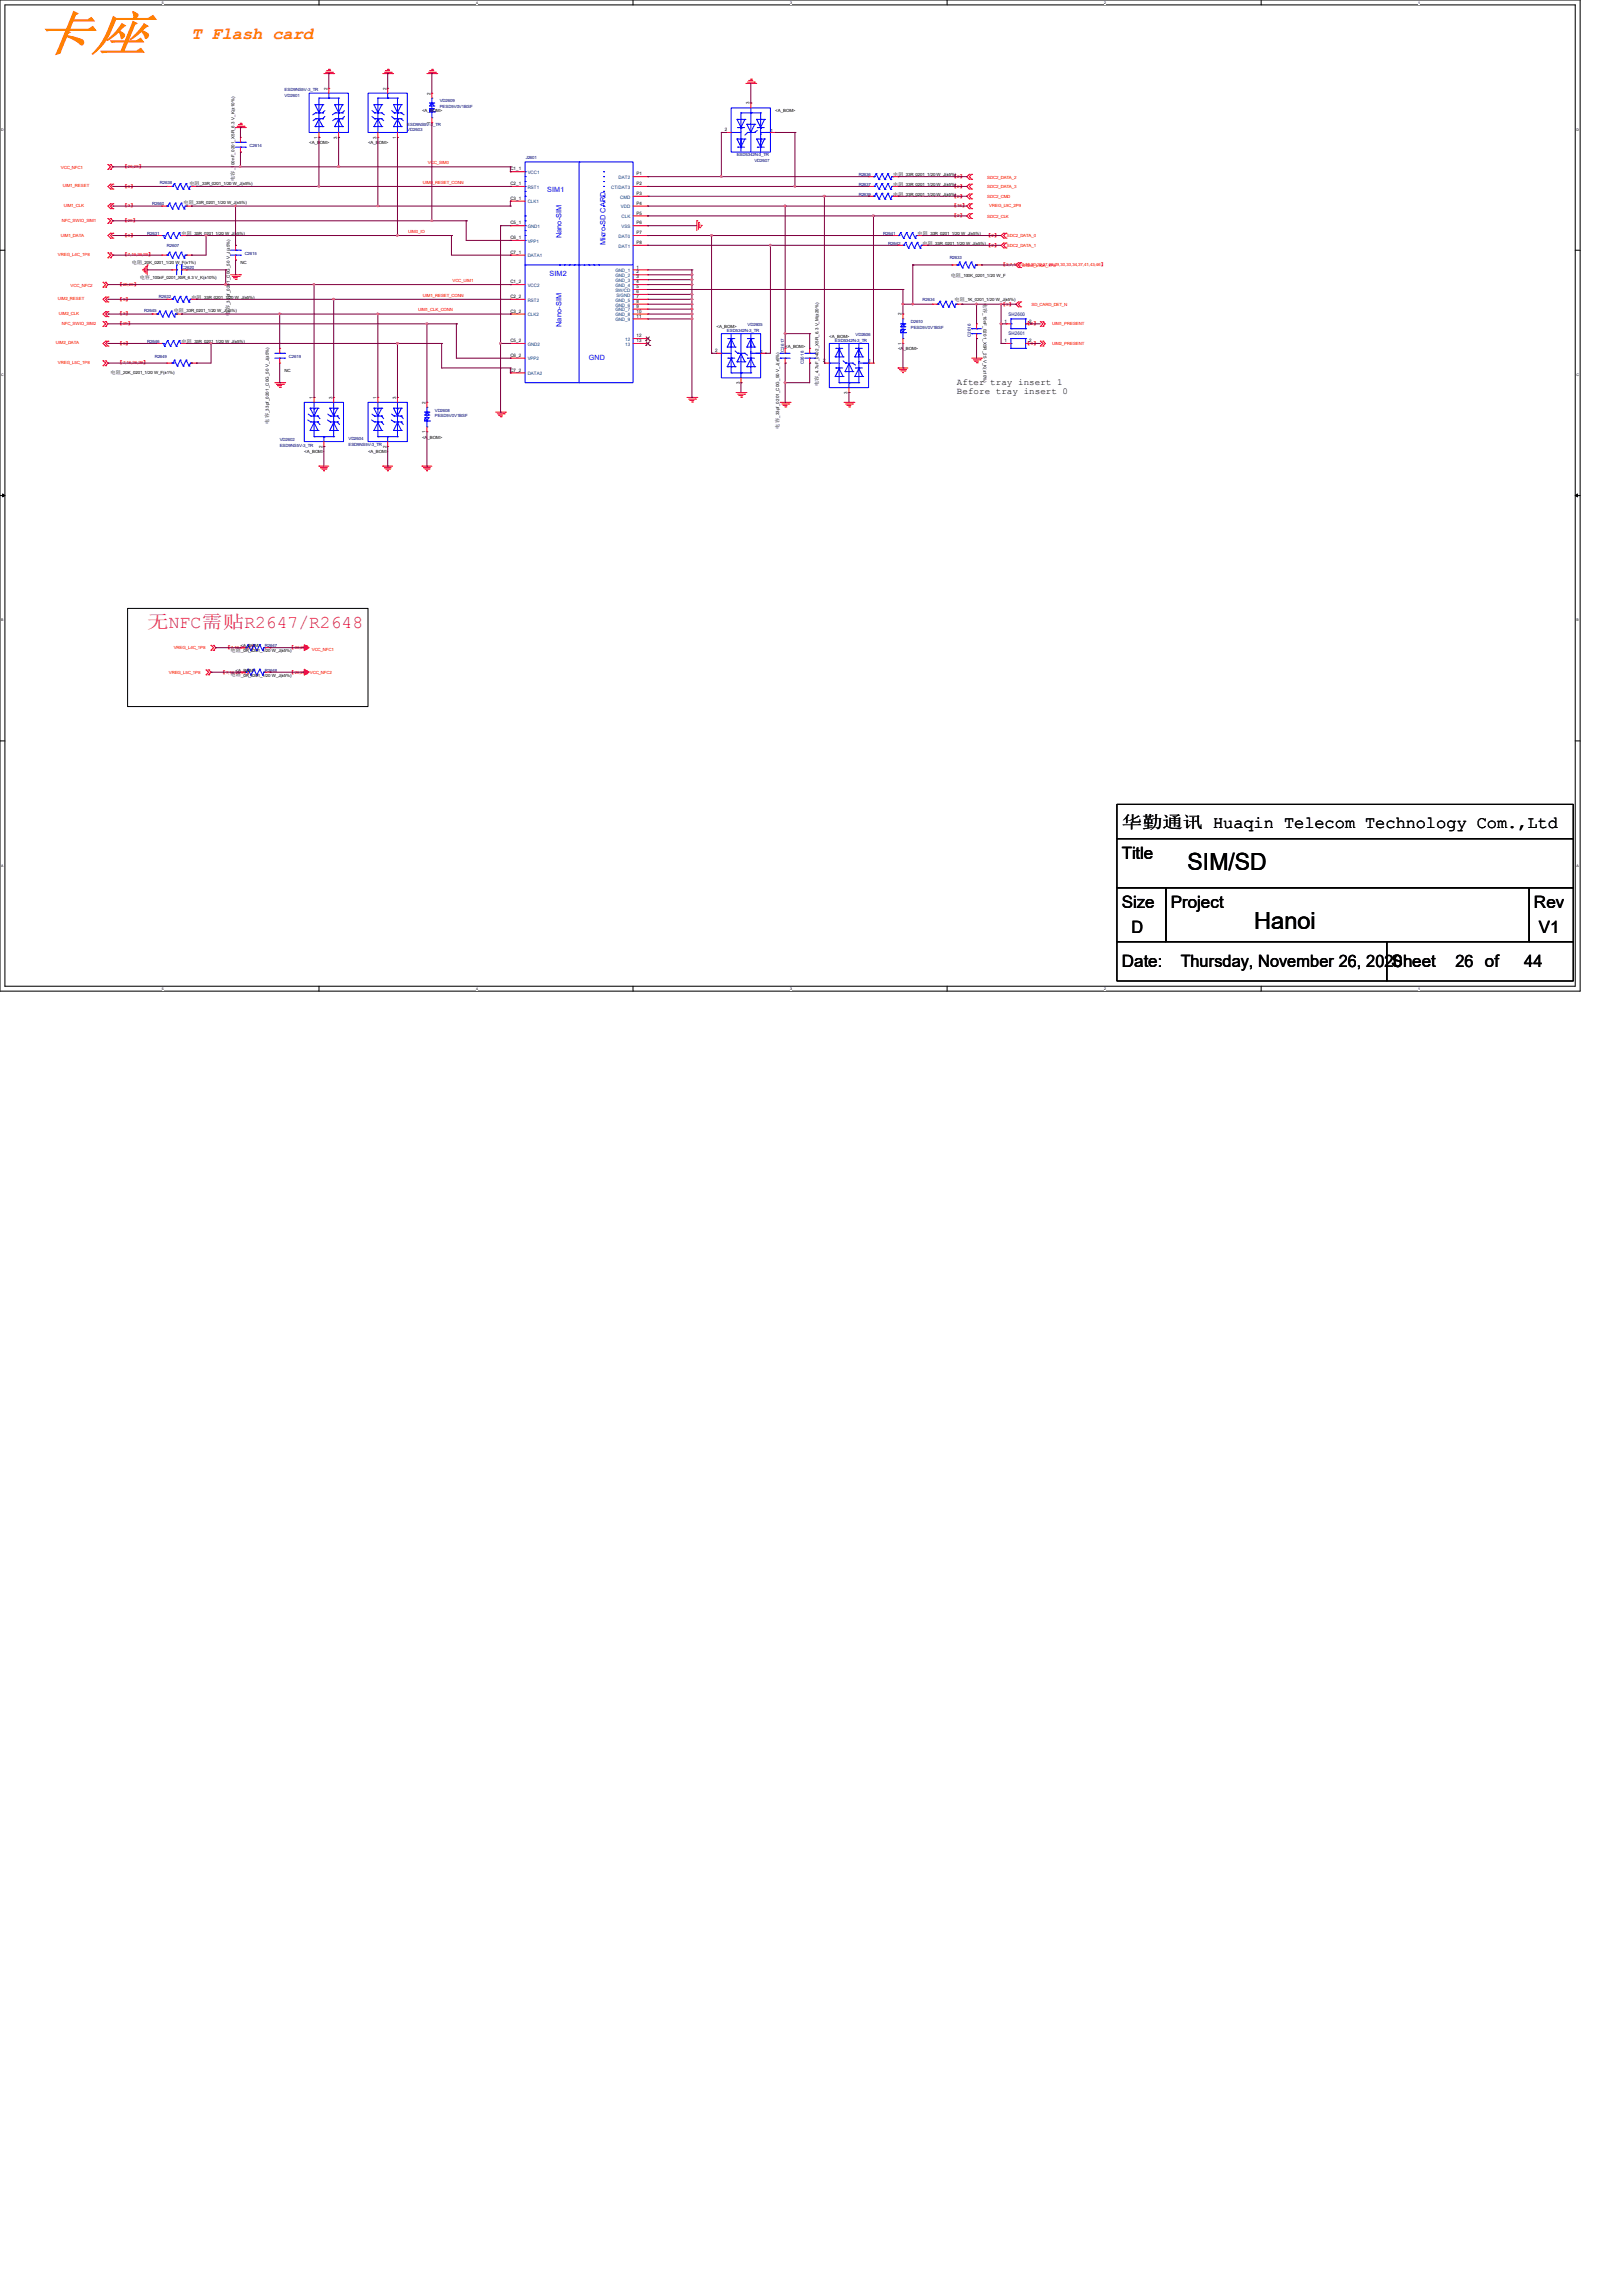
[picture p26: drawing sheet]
<svg xmlns="http://www.w3.org/2000/svg" width="210mm" height="297mm" viewBox="0 0 210 297" stroke-linecap="round" stroke-linejoin="round" font-family="sans-serif">
<defs><g id="words">
<text font-size="6.6" fill="#ff8000" x="4.4" y="6.5">卡座</text>
<g font-size="3">
<text x="153.7" y="112.6">SIM/SD</text>
<text x="162.3" y="120.2">Hanoi</text>
</g>
<text font-size="2.3" fill="#ff0080" x="19" y="81.3">无NFC需贴R2647/R2648</text>
<text font-size="2.2" fill="#ff8000" x="24.8" y="5">T Flash card</text>
<g font-size="2.2">
<text x="145.2" y="107.2">华勤通讯 Huaqin Telecom Technology Com.,Ltd</text>
<text x="145.2" y="111.2">Title</text>
<text x="145.2" y="117.6">Size</text>
<text x="151.5" y="117.6">Project</text>
<text x="198.5" y="117.6">Rev</text>
<text x="145.2" y="125.2">Date:</text>
<text x="146.4" y="120.7">D</text>
<text x="152.8" y="125.2">Thursday, November 26, 2020</text>
<text x="180.1" y="125.2">Sheet</text>
<text x="188.3" y="125.2">26 of</text>
<text x="197.2" y="125.2">44</text>
<text x="199.1" y="120.7">V1</text>
</g>
<g font-size="1.2">
<text x="123.8" y="49.9">After tray insert 1</text>
<text x="123.8" y="51.1">Before tray insert 0</text>
</g>
<g font-size=".9" fill="#00f">
<text x="70.8" y="24.8">SIM1</text>
<text x="71.1" y="35.8">SIM2</text>
<text x="72.6" y="30.9" transform="rotate(-90 72.6 30.9)">Nano-SIM</text>
<text x="78.4" y="31.7" transform="rotate(-90 78.4 31.7)">Micro SD CARD</text>
<text x="72.6" y="42.3" transform="rotate(-90 72.6 42.3)">Nano-SIM</text>
<text x="76.2" y="46.6">GND</text>
</g>
<g font-size=".6" fill="#000080">
<text x="36.8" y="11.7">ESD9NS5V-3_TR</text>
<text x="36.8" y="12.5">VD2601</text>
<text x="52.7" y="16.9">VD2603</text>
<text x="52.7" y="16.3">ESD9NS5V-3_TR</text>
<text x="56.9" y="13.3">VD2609</text>
<text x="56.9" y="14">PESD5V0V1BSF</text>
<text x="20.7" y="23.8">R2638</text>
<text x="32.3" y="19">C2614</text>
<text x="68" y="20.6">J2601</text>
<text x="95.3" y="20.2">ESD5342N-3_TR</text>
<text x="97.6" y="21">VD2607</text>
<text x="111.1" y="22.8">R2636</text>
<text x="19.7" y="26.6">R2640</text>
<text x="111.1" y="24">R2637</text>
<text x="111.1" y="25.3">R2639</text>
<text x="19" y="30.4">R2631</text>
<text x="21.6" y="32">R2607</text>
<text x="23.5" y="34.8">C2620</text>
<text x="31.7" y="32.9">C2615</text>
<text x="114.3" y="30.4">R2641</text>
<text x="114.9" y="31.7">R2642</text>
<text x="122.9" y="33.6">R2633</text>
<text x="18.7" y="40.4">R2645</text>
<text x="20.6" y="38.5">R2632</text>
<text x="117.9" y="41.8">D2610</text>
<text x="119.4" y="39">R2634</text>
<text x="130.5" y="40.9">SH2600</text>
<text x="19" y="44.4">R2646</text>
<text x="20" y="46.3">R2649</text>
<text x="37.4" y="46.3">C2619</text>
<text x="94.1" y="43">ESD5342N-3_TR</text>
<text x="96.7" y="42.2">VD2605</text>
<text x="101.5" y="45.5" transform="rotate(-90 101.5 45.5)">C2617</text>
<text x="104" y="47.2" transform="rotate(-90 104 47.2)">C2618</text>
<text x="108" y="44.2">ESD5342N-3_TR</text>
<text x="110.7" y="43.5">VD2606</text>
<text x="117.9" y="42.6">PESD5V0V1BSF</text>
<text x="125.6" y="43.6" transform="rotate(-90 125.6 43.6)">C2616</text>
<text x="130.5" y="43.4">SH2601</text>
<text x="56.3" y="53.3">VD2608</text>
<text x="36.2" y="57.1">VD2602</text>
<text x="36.2" y="57.8">ESD9NS5V-3_TR</text>
<text x="45.1" y="56.9">VD2604</text>
<text x="45.1" y="57.7">ESD9NS5V-3_TR</text>
<text x="56.3" y="54">PESD5V0V1BSF</text>
<text x="34.3" y="83.7">R2647</text>
<text x="34.3" y="86.9">R2648</text>
</g>
<g font-size=".6">
<text x="42.4" y="11.6" transform="rotate(-90 42.4 11.6)">2</text>
<text x="50" y="11.6" transform="rotate(-90 50 11.6)">2</text>
<text x="41.1" y="17.9" transform="rotate(-90 41.1 17.9)">1</text>
<text x="43.6" y="17.9" transform="rotate(-90 43.6 17.9)">3</text>
<text x="48.7" y="17.9" transform="rotate(-90 48.7 17.9)">3</text>
<text x="51.3" y="17.9" transform="rotate(-90 51.3 17.9)">1</text>
<text x="54.6" y="14.5">&lt;A_BOM&gt;</text>
<text x="55.7" y="16" transform="rotate(-90 55.7 16)">1</text>
<text x="55.7" y="12.2" transform="rotate(-90 55.7 12.2)">2</text>
<text x="93.8" y="17">2</text>
<text x="97" y="13.5" transform="rotate(-90 97 13.5)">3</text>
<text x="99.7" y="17.1">1</text>
<text x="100.3" y="14.5">&lt;A_BOM&gt;</text>
<text x="24.5" y="23.9">电阻</text>
<text x="25.9" y="23.9">_33R_0201_1/20 W_J(±5%)</text>
<text x="30.4" y="23.4" transform="rotate(-90 30.4 23.4)">电容</text>
<text x="30.4" y="22.1" transform="rotate(-90 30.4 22.1)">_100nF_0201_X5R_6.3 V_K(±10%)</text>
<text x="40" y="18.7">&lt;A_BOM&gt;</text>
<text x="47.6" y="18.7">&lt;A_BOM&gt;</text>
<text x="66" y="22.1">C1_1</text>
<text x="66" y="24">C2_1</text>
<text x="82.4" y="22.7">P1</text>
<text x="82.4" y="24">P2</text>
<text x="115.6" y="22.8">电阻</text>
<text x="116.9" y="22.8">_33R_0201_1/20 W_J(±5%)</text>
<text x="23.7" y="26.5">电阻</text>
<text x="25.1" y="26.5">_33R_0201_1/20 W_J(±5%)</text>
<text x="66" y="25.9">C3_1</text>
<text x="66" y="29">C5_1</text>
<text x="82.4" y="25.2">P3</text>
<text x="82.4" y="26.5">P4</text>
<text x="82.4" y="27.8">P5</text>
<text x="82.4" y="29">P6</text>
<text x="115.6" y="24">电阻</text>
<text x="115.6" y="25.3">电阻</text>
<text x="116.9" y="24">_33R_0201_1/20 W_J(±5%)</text>
<text x="116.9" y="25.3">_33R_0201_1/20 W_J(±5%)</text>
<text x="17.1" y="34.2">电阻</text>
<text x="18.4" y="34.2">_20K_0201_1/20 W_F(±1%)</text>
<text x="23.5" y="30.4">电阻</text>
<text x="24.8" y="30.4">_33R_0201_1/20 W_J(±5%)</text>
<text x="31.1" y="34.2">NC</text>
<text x="66" y="30.9">C6_1</text>
<text x="66" y="32.9">C7_1</text>
<text x="82.4" y="30.3">P7</text>
<text x="82.4" y="31.6">P8</text>
<text x="82.4" y="34.8">1</text>
<text x="82.4" y="35.4">2</text>
<text x="118.7" y="30.4">电阻</text>
<text x="119.4" y="31.7">电阻</text>
<text x="120.1" y="30.4">_33R_0201_1/20 W_J(±5%)</text>
<text x="120.7" y="31.7">_33R_0201_1/20 W_J(±5%)</text>
<text x="123" y="35.8">电阻</text>
<text x="124.4" y="35.8">_100K_0201_1/20 W_F</text>
<text x="18.1" y="36.1">电容</text>
<text x="19.4" y="36.1">_100nF_0201_X5R_6.3 V_K(±10%)</text>
<text x="22.5" y="40.4">电阻</text>
<text x="23.8" y="40.4">_33R_0201_1/20 W_J(±5%)</text>
<text x="24.8" y="38.7">电阻</text>
<text x="26.1" y="38.7">_33R_0201_1/20 W_J(±5%)</text>
<text x="29.7" y="40.9" transform="rotate(-90 29.7 40.9)">电容</text>
<text x="29.7" y="39.5" transform="rotate(-90 29.7 39.5)">_33pf_0201_C0G_50 V_J(±5%)</text>
<text x="66" y="36.7">C1_2</text>
<text x="66" y="38.6">C2_2</text>
<text x="66" y="40.5">C3_2</text>
<text x="82.4" y="36">3</text>
<text x="82.4" y="36.7">4</text>
<text x="82.4" y="37.3">5</text>
<text x="82.4" y="37.9">6</text>
<text x="82.4" y="38.6">7</text>
<text x="82.4" y="39.2">8</text>
<text x="82.4" y="39.8">9</text>
<text x="82.4" y="40.5">10</text>
<text x="82.4" y="41.1">11</text>
<text x="116.7" y="40.8" transform="rotate(-90 116.7 40.8)">2</text>
<text x="123.5" y="39">电阻</text>
<text x="124.9" y="39">_1K_0201_1/20 W_J(±5%)</text>
<text x="127.3" y="39.2" transform="rotate(90 127.3 39.2)">电容</text>
<text x="127.3" y="40.5" transform="rotate(90 127.3 40.5)">_10nF_0201_X5R_25 V_K(±10%)</text>
<text x="130" y="41.7">1</text>
<text x="133.2" y="41.7">2</text>
<text x="23.5" y="44.4">电阻</text>
<text x="24.8" y="44.4">_33R_0201_1/20 W_J(±5%)</text>
<text x="66" y="44.3">C5_2</text>
<text x="66" y="46.2">C6_2</text>
<text x="82.4" y="43.6">12</text>
<text x="82.4" y="44.3">13</text>
<text x="92.5" y="45.6">2</text>
<text x="92.7" y="42.5">&lt;A_BOM&gt;</text>
<text x="98.4" y="45.6">1</text>
<text x="101.6" y="45">&lt;A_BOM&gt;</text>
<text x="106.5" y="46.8">2</text>
<text x="107.3" y="43.7">&lt;A_BOM&gt;</text>
<text x="112.4" y="46.9">1</text>
<text x="116.2" y="45.3">&lt;A_BOM&gt;</text>
<text x="116.7" y="44.6" transform="rotate(-90 116.7 44.6)">1</text>
<text x="130" y="44.3">1</text>
<text x="133.2" y="44.3">2</text>
<text x="14.3" y="48.4">电阻</text>
<text x="15.7" y="48.4">_20K_0201_1/20 W_F(±1%)</text>
<text x="34.8" y="53.5" transform="rotate(-90 34.8 53.5)">_33pf_0201_C0G_50 V_J(±5%)</text>
<text x="36.8" y="48.2">NC</text>
<text x="40.5" y="51.6" transform="rotate(-90 40.5 51.6)">1</text>
<text x="43" y="51.6" transform="rotate(-90 43 51.6)">3</text>
<text x="48.7" y="51.6" transform="rotate(-90 48.7 51.6)">1</text>
<text x="51.3" y="51.6" transform="rotate(-90 51.3 51.6)">3</text>
<text x="55.1" y="52.2" transform="rotate(-90 55.1 52.2)">2</text>
<text x="66" y="48.1">C7_2</text>
<text x="95.7" y="49.7" transform="rotate(-90 95.7 49.7)">3</text>
<text x="105.9" y="50" transform="rotate(-90 105.9 50)">电容</text>
<text x="105.9" y="48.6" transform="rotate(-90 105.9 48.6)">_4.7uF_0402_X5R_6.3 V_M(±20%)</text>
<text x="109.7" y="51" transform="rotate(-90 109.7 51)">3</text>
<text x="34.8" y="54.8" transform="rotate(-90 34.8 54.8)">电容</text>
<text x="39.4" y="58.7">&lt;A_BOM&gt;</text>
<text x="41.7" y="58" transform="rotate(-90 41.7 58)">2</text>
<text x="47.6" y="58.7">&lt;A_BOM&gt;</text>
<text x="50" y="58" transform="rotate(-90 50 58)">2</text>
<text x="54.6" y="56.8">&lt;A_BOM&gt;</text>
<text x="55.1" y="56" transform="rotate(-90 55.1 56)">1</text>
<text x="100.8" y="55.5" transform="rotate(-90 100.8 55.5)">电容</text>
<text x="100.8" y="54.1" transform="rotate(-90 100.8 54.1)">_33pf_0201_C0G_50 V_J(±5%)</text>
<text x="31.1" y="83.7">&lt;A_BOM&gt;</text>
<text x="29.8" y="87.5">电阻</text>
<text x="29.8" y="84.4">电阻</text>
<text x="30.5" y="86.9">&lt;A_BOM&gt;</text>
<text x="31.2" y="87.6">_0R_0201_1/20 W_J(±5%)</text>
<text x="31.2" y="84.4">_0R_0201_1/20 W_J(±5%)</text>
</g>
<g font-size=".6" fill="#f00">
<text x="7.9" y="21.8">VCC_NFC1</text>
<text x="15.9" y="21.8">【</text>
<text x="16.6" y="21.8">26,29</text>
<text x="17.9" y="21.8">】</text>
<text x="54.7" y="23.8">UIM0_RESET_CONN</text>
<text x="55.4" y="21.3">VCC_SIM0</text>
<text x="123.2" y="23">【 】</text>
<text x="123.9" y="23">2</text>
<text x="127.8" y="23.1">SDC2_DATA_2</text>
<text x="8" y="28.7">NFC_SWIO_SIM1</text>
<text x="8.1" y="24.3">UIM1_RESET</text>
<text x="8.3" y="26.8">UIM1_CLK</text>
<text x="15.9" y="24.3">【 】</text>
<text x="15.9" y="26.8">【 】</text>
<text x="15.9" y="28.7">【</text>
<text x="16.6" y="24.3">3</text>
<text x="16.6" y="26.8">3</text>
<text x="16.6" y="28.7">29</text>
<text x="17.1" y="28.7">】</text>
<text x="123.2" y="24.3">【 】</text>
<text x="123.2" y="25.6">【 】</text>
<text x="123.2" y="26.8">【</text>
<text x="123.2" y="28.1">【 】</text>
<text x="123.9" y="24.3">2</text>
<text x="123.9" y="25.6">2</text>
<text x="123.9" y="26.8">16</text>
<text x="123.9" y="28.1">2</text>
<text x="124.5" y="26.8">】</text>
<text x="127.8" y="24.4">SDC2_DATA_3</text>
<text x="127.8" y="25.7">SDC2_CMD</text>
<text x="127.8" y="28.2">SDC2_CLK</text>
<text x="128" y="26.8">VREG_L9C_2P9</text>
<text x="7.5" y="33.2">VREG_L4C_1P8</text>
<text x="7.9" y="30.6">UIM1_DATA</text>
<text x="15.9" y="30.6">【 】</text>
<text x="15.9" y="33.2">【</text>
<text x="16.6" y="30.7">3</text>
<text x="16.6" y="33.2">7,16,26,29</text>
<text x="19.1" y="33.2">】</text>
<text x="52.8" y="30.1">UIM0_IO</text>
<text x="127.6" y="30.6">【 】</text>
<text x="127.6" y="31.9">【 】</text>
<text x="128.3" y="30.7">2</text>
<text x="128.3" y="31.9">2</text>
<text x="129.5" y="34.5">【</text>
<text x="130.2" y="34.5">3,7,10,13,18,20,22,27,28,29,30,33,34,37,41,43,46</text>
<text x="130.3" y="30.7">SDC2_DATA_0</text>
<text x="130.3" y="32">SDC2_DATA_1</text>
<text x="132.2" y="34.5">VREG_L10A_1P8</text>
<text x="142.4" y="34.5">】</text>
<text x="7.5" y="38.9">UIM2_RESET</text>
<text x="7.6" y="40.8">UIM2_CLK</text>
<text x="9.1" y="37.1">VCC_NFC2</text>
<text x="15.2" y="37">【</text>
<text x="15.2" y="38.9">【 】</text>
<text x="15.2" y="40.8">【 】</text>
<text x="15.9" y="37">26,29</text>
<text x="15.9" y="38.9">3</text>
<text x="15.9" y="40.8">3</text>
<text x="17.3" y="37">】</text>
<text x="54.1" y="40.3">UIM1_CLK_CONN</text>
<text x="54.7" y="38.4">UIM1_RESET_CONN</text>
<text x="58.5" y="36.5">VCC_UIM1</text>
<text x="129.5" y="39.5">【 】</text>
<text x="130.2" y="39.5">3</text>
<text x="133.5" y="39.6">SD_CARD_DET_N</text>
<text x="7.2" y="44.6">UIM2_DATA</text>
<text x="7.5" y="47.2">VREG_L5C_1P8</text>
<text x="8" y="42.1">NFC_SWIO_SIM2</text>
<text x="15.2" y="42.1">【</text>
<text x="15.2" y="44.6">【 】</text>
<text x="15.2" y="47.2">【</text>
<text x="15.9" y="42.1">29</text>
<text x="15.9" y="44.6">3</text>
<text x="15.9" y="47.2">7,16,26,29</text>
<text x="16.5" y="42.1">】</text>
<text x="18.5" y="47.2">】</text>
<text x="132.7" y="42.1">【 】</text>
<text x="132.7" y="44.6">【 】</text>
<text x="133.4" y="42.1">3</text>
<text x="133.4" y="44.6">3</text>
<text x="136.1" y="42.1">UIM1_PRESENT</text>
<text x="136.1" y="44.6">UIM2_PRESENT</text>
<text x="22.5" y="84">VREG_L4C_1P8</text>
<text x="29.2" y="84">【</text>
<text x="29.9" y="84">7,16,26,29</text>
<text x="32.5" y="84">】</text>
<text x="37.5" y="84">【</text>
<text x="38.1" y="84">26,29</text>
<text x="39.5" y="84">】</text>
<text x="21.8" y="87.3">VREG_L5C_1P8</text>
<text x="28.6" y="87.2">【</text>
<text x="29.3" y="87.2">7,16,26,29</text>
<text x="31.8" y="87.2">】</text>
<text x="37.5" y="87.2">【</text>
<text x="38.1" y="87.2">26,29</text>
<text x="39.5" y="87.2">】</text>
<text x="40.1" y="87.3">VCC_NFC2</text>
<text x="40.3" y="84.2">VCC_NFC1</text>
</g>
<g font-size=".6" fill="#004080">
<text x="68.3" y="22.5">VCC1</text>
<text x="80.1" y="23.2">DAT2</text>
<text x="68.3" y="24.4">RST1</text>
<text x="68.3" y="26.3">CLK1</text>
<text x="68.3" y="29.5">GND1</text>
<text x="79.1" y="24.4">CT/DAT3</text>
<text x="80.3" y="25.7">CMD</text>
<text x="80.3" y="27">VDD</text>
<text x="80.4" y="28.2">CLK</text>
<text x="80.4" y="29.5">VSS</text>
<text x="68.3" y="31.4">VPP1</text>
<text x="68.3" y="33.3">DATA1</text>
<text x="79.6" y="35.2">GND_1</text>
<text x="79.6" y="35.9">GND_2</text>
<text x="80.1" y="30.8">DAT0</text>
<text x="80.1" y="32">DAT1</text>
<text x="68.3" y="37.1">VCC2</text>
<text x="68.3" y="39">RST2</text>
<text x="68.3" y="40.9">CLK2</text>
<text x="79.6" y="36.5">GND_3</text>
<text x="79.6" y="37.1">GND_4</text>
<text x="79.6" y="37.8">SW/CD</text>
<text x="79.6" y="39">GND_5</text>
<text x="79.6" y="39.7">GND_6</text>
<text x="79.6" y="40.3">GND_7</text>
<text x="79.6" y="40.9">GND_8</text>
<text x="79.6" y="41.6">GND_9</text>
<text x="79.8" y="38.4">S/GND</text>
<text x="68.3" y="44.7">GND2</text>
<text x="68.3" y="46.7">VPP2</text>
<text x="80.9" y="44.1">12</text>
<text x="80.9" y="44.7">13</text>
<text x="68.3" y="48.6">DATA2</text>
</g>
<g font-size=".5">
<text x="21" y=".5">5</text>
<text x="61.6" y=".5">4</text>
<text x="102.2" y=".5">3</text>
<text x="142.9" y=".5">2</text>
<text x="183.5" y=".5">1</text>
<text x=".2" y="16.9">D</text>
<text x="204" y="16.9">D</text>
<text x=".2" y="48.6">C</text>
<text x="204" y="48.6">C</text>
<text x=".2" y="80.4">B</text>
<text x="204" y="80.4">B</text>
<text x=".2" y="112.1">A</text>
<text x="204" y="112.1">A</text>
<text x="21" y="128.1">5</text>
<text x="61.6" y="128.1">4</text>
<text x="102.2" y="128.1">3</text>
<text x="142.9" y="128.1">2</text>
<text x="183.5" y="128.1">1</text>
</g>
</g></defs>
<path d="M0 0h204.5v128.3h-204.5zM.6 .6h203.2v127h-203.2z" fill="none" stroke="#000" stroke-width=".13"/>
<g fill="#fff">
<path d="M21 .1h.2v.5h-.2z"/>
<path d="M21 127.7h.2v.5h-.2z"/>
</g>
<path d="M41.3 0v.6M41.3 127.6v.7" fill="none" stroke="#000" stroke-width=".13"/>
<g fill="#fff">
<path d="M61.6 .1h.2v.5h-.2z"/>
<path d="M61.6 127.7h.2v.5h-.2z"/>
</g>
<path d="M81.9 0v.6M81.9 127.6v.7" fill="none" stroke="#000" stroke-width=".13"/>
<g fill="#fff">
<path d="M102.2 .1h.2v.5h-.2z"/>
<path d="M102.2 127.7h.2v.5h-.2z"/>
</g>
<path d="M122.6 0v.6M122.6 127.6v.7" fill="none" stroke="#000" stroke-width=".13"/>
<g fill="#fff">
<path d="M142.9 .1h.2v.5h-.2z"/>
<path d="M142.9 127.7h.2v.5h-.2z"/>
</g>
<path d="M163.2 0v.6M163.2 127.6v.7" fill="none" stroke="#000" stroke-width=".13"/>
<g fill="#fff">
<path d="M183.5 .1h.2v.5h-.2z"/>
<path d="M183.5 127.7h.2v.5h-.2z"/>
<path d="M.2 16.5h.3v.5h-.3z"/>
<path d="M204 16.5h.3v.5h-.3z"/>
<path d="M.2 48.3h.3v.5h-.3z"/>
<path d="M204 48.3h.3v.5h-.3z"/>
</g>
<path d="M0 32.4h.6M203.8 32.4h.7" fill="none" stroke="#000" stroke-width=".13"/>
<g fill="#fff">
<path d="M.2 80h.2v.5h-.2z"/>
<path d="M204 80h.3v.5h-.3z"/>
</g>
<path d="M0 64.1h.6M203.8 64.1h.7" fill="none" stroke="#000" stroke-width=".13"/>
<path d="M.3 63.9l.3 .2-.3 .2zM203.8 64.1l.3-.2v.4z" fill="#000" stroke="#000" stroke-width=".13"/>
<g fill="#fff">
<path d="M.2 111.8h.3v.5h-.3z"/>
<path d="M204 111.8h.3v.5h-.3z"/>
</g>
<path d="M16.5 78.7h31.1v12.7h-31.1zM0 95.9h.6M203.8 95.9h.7M144.5 108.5h59.1v6.4h-59.1zM144.5 104.1h59.1v4.4h-59.1zM144.5 114.9h6.4v7h-6.4zM150.9 114.9h47v7h-47zM197.9 114.9h5.7v7h-5.7zM144.5 121.9h35v5.1h-35zM179.5 121.9h24.1v5.1h-24.1z" fill="none" stroke="#000" stroke-width=".13"/>
<g fill="none" stroke="#f00" stroke-width=".13">
<path d="M30.5 16.5h1.2M30.7 16.3h.9M30.9 16.1h.1M30.9 16.1h.5M31.1 16h.1M31.1 19.7h.1M31.1 17.8h.1M31.1 17.8v.6M31.1 19v.7M31.2 16h.1M31.6 16.3h.1M31.7 16.5h.1"/>
<path d="M41.3 17.8h.1M41.3 17.1v.7M41.9 9.5h1.3M42.1 9.4h.9M42.3 9.1h.1M42.3 9.1h.5M42.5 9h.1M42.5 11.4h.1M42.5 11.4v.7M42.6 9h.1M43 9.4h.1M43.2 9.5h.1"/>
<path d="M43.8 17.8h.1M43.8 17.1v.7M48.9 17.8h.1M48.9 17.1v.7M49.5 9.5h1.3M49.7 9.4h.9M49.9 9.1h.1M49.9 9.1h.5M50.1 9h.1M50.2 11.4h.1M50.2 11.4v.7M50.2 9h.1"/>
<path d="M50.6 9.4h.1M50.8 9.5h.1M51.4 17.8h.1M51.4 17.1v.7M55.2 9.5h1.3M55.5 9.4h.8M55.6 9.1h.1M55.6 9.1h.5M55.8 9h.2M55.9 12.1h.1M55.9 15.9h.1M55.9 12.1v.6"/>
<path d="M55.9 15.2v.7M56 9h.1M56.3 9.4h.1M56.5 9.5h.1M94 17.1h.1M94 17.1h.6M96.5 10.8h1.3M96.7 10.6h.9M96.9 10.4h.1M96.9 10.4h.5M97.1 10.2h.1M97.2 13.3h.1"/>
<path d="M97.2 13.3v.7M97.2 10.2h.1M97.6 10.6h.1M97.8 10.8h.1M99.7 17.1h.6M100.3 17.1h.1M13.3 37.2h.1M13.3 36.5h.1M13.3 36.5l.4 .3-.4 .4M13.7 36.5h.1M13.7 37.2h.1M13.7 38.4h.1"/>
<path d="M13.7 39.1h.1M13.7 36.5l.3 .3-.3 .4M13.7 38.4l-.4 .3 .4 .4M14 38.4h.1M14 39.1h.1M14 21.9h.1M14 21.3h.1M14 28.3h.1M14 28.9h.1M14 32.7h.1M14 33.4h.1M14 38.4l-.3 .3 .3 .4"/>
<path d="M14 21.3l.3 .3-.3 .3M14 28.3l.3 .3-.3 .3M14 32.7l.3 .3-.3 .4M14.3 21.3h.1M14.3 21.9h.1M14.3 23.8h.1M14.3 24.5h.1M14.3 26.4h.1M14.3 27h.1M14.3 28.9h.1M14.3 28.3h.1M14.3 30.8h.1"/>
<path d="M14.3 30.2h.1M14.3 33.4h.1M14.3 32.7h.1M14.3 21.3l.3 .3-.3 .3M14.3 23.8l-.3 .3 .3 .4M14.3 26.4l-.3 .3 .3 .3M14.3 28.3l.3 .3-.3 .3M14.3 30.2l-.3 .3 .3 .3M14.3 32.7l.3 .3-.3 .4M14.6 23.8h.1M14.6 24.5h.1M14.6 26.4h.1"/>
<path d="M14.6 27h.1M14.6 30.8h.1M14.6 30.2h.1M14.6 23.8l-.3 .3 .3 .4M14.6 26.4l-.3 .3 .3 .3M14.6 30.2l-.3 .3 .3 .3M18.5 34.9h.1M18.5 34.9v.1M18.7 35.2h.1M18.7 34.7v.5M18.9 34.5h.1M18.9 34.5v.9"/>
<path d="M19 34.3h.1M19 34.3v1.3M20.3 30.5h.1M20.3 30.5h.7M21 33h.1M21 26.7h.1M21 33h.6M21 26.7h.6M21.6 24.1h.1M21.6 38.7h.1M21.6 24.1h.6M21.6 38.7h.6"/>
<path d="M22.2 34.9h.1M22.2 34.9h.7M23.5 30.5h.6M23.5 34.9h.6M24.1 34.9h.1M24.1 30.5h.1M24.1 33h.7M24.1 26.7h.7M24.8 33h.1M24.8 26.7h.1M24.8 24.1h.6M24.8 38.7h.6"/>
<path d="M25.4 24.1h.1M25.4 38.7h.1M29.8 35.6h1.3M30.1 35.8h.8M30.2 35.9h.1M30.2 35.9h.5M30.4 36.2h.2M30.5 33.7h.1M30.5 31.7h.1M30.5 31.7v.7M30.5 33v.7M30.6 36.2h.1"/>
<path d="M30.9 35.8h.1M31.1 35.6h.1M66 22.2h.1M66 24.1h.1M66 26h.1M66 29.2h.1M66 31.1h.1M66 36.8h.1M66 38.7h.1M66 33h.1M66 33h1.9M66 24.1h1.9"/>
<path d="M66 22.2h1.9M66 26h1.9M66 29.2h1.9M66 31.1h1.9M66 36.8h1.9M66 38.7h1.9M81.9 35.6h1.9M81.9 39.4h1.9M81.9 31.7h1.9M81.9 22.9h1.9M81.9 24.1h1.9M81.9 29.2h1.9"/>
<path d="M81.9 36.8h1.9M81.9 38.7h1.9M81.9 25.4h1.9M81.9 26.7h1.9M81.9 27.9h1.9M81.9 30.5h1.9M81.9 34.9h1.9M81.9 36.2h1.9M81.9 37.5h1.9M81.9 38.1h1.9M83.8 22.9h.1M83.8 24.1h.1"/>
<path d="M83.8 25.4h.1M83.8 26.7h.1M83.8 27.9h.1M83.8 29.2h.1M83.8 30.5h.1M83.8 31.7h.1M83.8 34.9h.1M83.8 35.6h.1M83.8 36.2h.1M83.8 36.8h.1M83.8 37.5h.1M83.8 38.1h.1"/>
<path d="M83.8 38.7h.1M83.8 39.4h.1M90.2 28.6h.1M90.2 28.6v1.2M90.4 28.8h.1M90.4 28.8v.9M90.6 29.5h.1M90.6 29v.5M90.8 29.2h.1M90.8 29.2v.1M112.4 22.9h.1M112.4 24.1h.1"/>
<path d="M112.4 25.4h.1M112.4 22.9h.6M112.4 24.1h.6M112.4 25.4h.6M115.6 30.5h.1M115.6 22.9h.6M115.6 24.1h.6M115.6 25.4h.6M115.6 30.5h.6M116.2 31.7h.1M116.2 22.9h.1M116.2 24.1h.1"/>
<path d="M116.2 25.4h.1M116.2 31.7h.6M118.7 30.5h.7M119.4 30.5h.1M119.4 31.7h.6M120 31.7h.1M120.6 39.4h.1M120.6 39.4h.7M123.2 34.3h.1M123.2 34.3h.6M123.8 39.4h.7M124.5 39.4h.1"/>
<path d="M125.4 22.6h.1M125.4 23.2h.1M125.4 23.8h.1M125.4 24.5h.1M125.4 25.1h.1M125.4 25.7h.1M125.4 26.4h.1M125.4 27h.1M125.4 27.6h.1M125.4 28.3h.1M125.4 22.6l-.3 .3 .3 .3M125.4 23.8l-.3 .3 .3 .4"/>
<path d="M125.4 25.1l-.3 .3 .3 .3M125.4 26.4l-.3 .3 .3 .3M125.4 27.6l-.3 .3 .3 .4M125.7 23.2h.1M125.7 22.6h.1M125.7 24.5h.1M125.7 23.8h.1M125.7 25.7h.1M125.7 25.1h.1M125.7 27h.1M125.7 26.4h.1M125.7 28.3h.1"/>
<path d="M125.7 27.6h.1M125.7 22.6l-.3 .3 .3 .3M125.7 23.8l-.3 .3 .3 .4M125.7 25.1l-.3 .3 .3 .3M125.7 26.4l-.3 .3 .3 .3M125.7 27.6l-.3 .3 .3 .4M126.4 34.3h.6M127 34.3h.1M129.9 30.2h.1M129.9 30.8h.1M129.9 31.5h.1M129.9 32.1h.1"/>
<path d="M129.9 30.2l-.4 .3 .4 .3M129.9 31.5l-.4 .2 .4 .4M130.2 30.8h.1M130.2 30.2h.1M130.2 32.1h.1M130.2 31.5h.1M130.2 30.2l-.3 .3 .3 .3M130.2 31.5l-.3 .2 .3 .4M131.8 34h.1M131.8 34.6h.1M131.8 39.1h.1M131.8 39.7h.1"/>
<path d="M131.8 34l-.4 .3 .4 .3M131.8 39.1l-.4 .3 .4 .3M132.1 34.6h.1M132.1 34h.1M132.1 39.7h.1M132.1 39.1h.1M132.1 34l-.3 .3 .3 .3M132.1 39.1l-.3 .3 .3 .3M13.3 41.6h.1M13.3 42.2h.1M13.3 46.7h.1M13.3 47.3h.1"/>
<path d="M13.3 41.6l.4 .3-.4 .3M13.3 46.7l.4 .3-.4 .3M13.7 40.3h.1M13.7 41h.1M13.7 42.2h.1M13.7 41.6h.1M13.7 44.8h.1M13.7 44.2h.1M13.7 47.3h.1M13.7 46.7h.1M13.7 40.3l-.4 .3 .4 .4M13.7 41.6l.3 .3-.3 .3"/>
<path d="M13.7 44.2l-.4 .2 .4 .4M13.7 46.7l.3 .3-.3 .3M14 40.3h.1M14 41h.1M14 44.8h.1M14 44.2h.1M14 40.3l-.3 .3 .3 .4M14 44.2l-.3 .2 .3 .4M19.7 40.6h.1M19.7 40.6h.6M20.3 44.4h.1M20.3 44.4h.7"/>
<path d="M21.6 47h.1M21.6 47h.6M22.9 40.6h.6M23.5 40.6h.1M23.5 44.4h.6M24.1 44.4h.1M24.8 47h.6M25.4 47h.1M35.6 49.5h1.2M35.8 49.7h.9M35.9 49.9h.1M35.9 49.9h.5"/>
<path d="M36.2 50.1h.1M36.2 47h.1M36.2 45.1h.1M36.2 45.1v.6M36.2 46.4v.6M36.3 50.1h.1M36.7 49.7h.1M36.8 49.5h.1M40.6 51.4h.1M40.6 51.4v.7M41.9 57.8h.1M41.9 57.1v.7"/>
<path d="M43.2 51.4h.1M43.2 51.4v.7M48.9 51.4h.1M48.9 51.4v.7M50.2 57.8h.1M50.2 57.1v.7M51.4 51.4h.1M51.4 51.4v.7M55.2 52.1h.1M55.2 55.9h.1M55.2 52.1v.6M55.2 55.2v.7"/>
<path d="M64.1 53.3h1.3M64.3 53.6h.9M64.5 53.7h.1M64.5 53.7h.5M64.7 53.9h.2M64.9 53.9h.1M65.2 53.6h.1M65.4 53.3h.1M66 40.6h.1M66 44.4h.1M66 46.4h.1M66 48.3h.1"/>
<path d="M66 46.4h1.9M66 40.6h1.9M66 44.4h1.9M66 48.3h1.9M81.9 40.6h1.9M81.9 44.4h1.9M81.9 40h1.9M81.9 43.8h1.9M81.9 41.3h1.9M83.8 40h.1M83.8 40.6h.1M83.8 43.8h.1"/>
<path d="M83.8 44.4h.1M83.8 41.3h.1M88.9 51.4h1.3M89.1 51.6h.9M89.3 51.8h.1M89.3 51.8h.5M89.5 52h.1M89.6 52h.1M90 51.6h.1M90.2 51.4h.1M92.7 45.7h.1M92.7 45.7h.6"/>
<path d="M95.2 50.8h1.3M95.5 51h.9M95.6 51.2h.1M95.6 51.2h.5M95.8 51.4h.2M95.9 49.5h.1M95.9 48.9v.6M96 51.4h.1M96.4 51h.1M96.5 50.8h.1M98.4 45.7h.7M99.1 45.7h.1"/>
<path d="M101 52.1h1.2M101.2 52.3h.9M101.3 52.5h.1M101.3 52.5h.6M101.6 52.7h.1M101.6 45.1h.1M101.6 47h.1M101.6 45.1v.6M101.6 46.4v.6M101.7 52.7h.1M102.1 52.3h.1M102.2 52.1h.1"/>
<path d="M104.8 47h.1M104.8 45.1h.1M104.8 45.1v.6M104.8 46.4v.6M106.7 47h.1M106.7 47h.6M109.2 52.1h1.3M109.4 52.3h.9M109.6 52.5h.1M109.6 52.5h.5M109.8 52.7h.1M109.9 50.8h.1"/>
<path d="M109.9 50.2v.6M109.9 52.7h.1M110.3 52.3h.1M110.5 52.1h.1M112.4 47h.6M113 47h.1M116.2 47.6h.1M116.2 47.6h1.3M116.4 47.8h.1M116.4 47.8h.9M116.6 48h.5M116.8 48.2h.1"/>
<path d="M116.8 40.6h.1M116.8 44.4h.1M116.8 40.6v.7M116.8 43.8v.6M117.1 48h.1M125.7 46.4h1.3M125.9 46.6h.9M126.1 46.7h.1M126.1 46.7h.5M126.3 46.9h.1M126.4 41.9h.1M126.4 43.8h.1"/>
<path d="M126.4 41.9v.6M126.4 43.2v.6M126.4 46.9h.1M126.8 46.6h.1M127 46.4h.1M130.2 44.4h.1M130.2 41.9h.1M130.2 44.4h.6M130.2 41.9h.6M132.7 44.4h.6M132.7 41.9h.6M133.3 44.4h.1"/>
<path d="M133.3 41.9h.1M134.6 42.2h.1M134.6 41.6h.1M134.6 44.8h.1M134.6 44.2h.1M134.6 41.6l.4 .3-.4 .3M134.6 44.2l.4 .2-.4 .4M135 42.2h.1M135 41.6h.1M135 44.8h.1M135 44.2h.1M135 41.6l.3 .3-.3 .3"/>
<path d="M135 44.2l.3 .2-.3 .4M41.3 60.3h.1M41.3 60.3h1.2M41.5 60.5h.1M41.5 60.5h.9M41.7 60.7h.5M41.9 60.9h.1M42.2 60.7h.1M49.5 60.3h.1M49.5 60.3h1.3M49.7 60.5h.1M49.7 60.5h.9"/>
<path d="M49.9 60.7h.5M50.1 60.9h.1M50.4 60.7h.1M54.6 60.3h.1M54.6 60.3h1.3M54.8 60.5h.1M54.8 60.5h.9M55 60.7h.5M55.2 60.9h.1M55.5 60.7h.1M26.7 87.3h.1M26.7 86.7h.1"/>
<path d="M26.7 86.7l.3 .3-.3 .3M27 86.7h.1M27 87.3h.1M27 86.7l.3 .3-.3 .3M27.3 83.5h.1M27.3 84.2h.1M27.3 83.5l.3 .3-.3 .4M27.6 84.2h.1M27.6 83.5h.1M27.6 83.5l.3 .3-.3 .4M31.1 87h.1M31.1 83.8h.1"/>
<path d="M31.1 87h.6M31.1 83.8h.6M34.3 87h.6M34.3 83.8h.6M34.9 87h.1M34.9 83.8h.1"/>
</g>
<g fill="#f00" stroke="#f00" stroke-width=".13">
<path d="M39.4 83.4l.6 .4-.6 .4z" fill-rule="evenodd"/>
<path d="M39.4 86.6l.6 .4-.6 .4z" fill-rule="evenodd"/>
</g>
<g fill="none" stroke="#00f" stroke-width=".13">
<path d="M30.5 19h1.2M30.5 18.4h1.2M31.1 19h.1M31.1 18.4h.1M31.7 19h.1M31.7 18.4h.1M40 12.1h5.1v5h-5.1zM40.8 16.4h.1M40.8 13.5h.1M40.8 16.4h1M40.8 13.5h1M40.8 13.5l.5 1.1"/>
<path d="M40.9 15.4h.1M40.9 14.6h.1M40.9 15.4h.8M40.9 14.6h.8M40.9 15.4l-.4 .2M40.9 14.6l-.4 .3M41.3 14.7h.1M41.3 15.5h.1M41.3 14.6h.1M41.3 12.7h.1M41.3 13.5h.1M41.3 16.3h.1"/>
<path d="M41.3 12.7v4.4M41.3 15.5l-.5 .9M41.3 15.5l.5 .9M41.3 12.7h2.5M41.7 15.4h.1M41.7 14.6h.1M41.8 16.4h.1M41.8 13.5h.1M41.8 13.5l-.5 1.1M42 15.1l-.3 .3M42 14.3l-.3 .3M42.5 12.7h.1"/>
<path d="M42.5 12.1v.6M43.3 16.4h.1M43.3 13.5h.1M43.3 16.4h1M43.3 13.5l.5 1.1M43.3 13.5h1M43.4 15.4h.1M43.4 14.6h.1M43.4 15.4l-.3 .2M43.4 15.4h.9M43.4 14.6l-.4 .3M43.4 14.6h.9"/>
<path d="M43.8 12.7h.1M43.8 16.3h.1M43.8 14.7h.1M43.8 15.5h.1M43.8 14.6h.1M43.8 13.5h.1M43.8 12.7v4.4M43.8 15.5l-.5 .9M43.8 15.5l.5 .9M44.3 15.4h.1M44.3 14.6h.1M44.3 16.4h.1"/>
<path d="M44.3 13.5h.1M44.3 13.5l-.5 1.1M44.6 15.1l-.3 .3M44.6 14.3l-.3 .3M47.6 12.1h5.1v5h-5.1zM48.1 15.1l.4 .3M48.1 14.3l.4 .3M48.4 16.4h.1M48.4 13.5h.1M48.4 16.4h1M48.4 13.5h1M48.4 13.5l.5 1.1"/>
<path d="M48.5 15.4h.1M48.5 14.6h.1M48.5 15.4h.9M48.5 14.6h.9M48.9 12.7h.1M48.9 16.3h.1M48.9 14.7h.1M48.9 15.5h.1M48.9 14.6h.1M48.9 13.5h.1M48.9 12.7v4.4M48.9 12.7h2.5"/>
<path d="M48.9 15.5l.5 .9M48.9 15.5l-.5 .9M49.4 15.4h.1M49.4 14.6h.1M49.4 15.4l.3 .2M49.4 14.6l.3 .3M49.4 16.4h.1M49.4 13.5h.1M49.4 13.5l-.5 1.1M50.2 12.7h.1M50.2 12.1v.6M50.7 15.1l.3 .3"/>
<path d="M50.7 14.3l.3 .3M50.9 16.4h.1M50.9 13.5h.1M50.9 16.4h1M50.9 13.5h1M50.9 13.5l.5 1.1M51 15.4h.1M51 14.6h.1M51 15.4h.9M51 14.6h.9M51.4 14.7h.1M51.4 15.5h.1"/>
<path d="M51.4 14.6h.1M51.4 12.7h.1M51.4 13.5h.1M51.4 16.3h.1M51.4 12.7v4.4M51.4 15.5l.5 .9M51.4 15.5l-.5 .9M51.9 15.4h.1M51.9 14.6h.1M51.9 15.4l.3 .2M51.9 14.6l.4 .3M51.9 16.4h.1"/>
<path d="M51.9 13.5h.1M51.9 13.5l-.5 1.1M55.6 14.5h.1M55.6 13.3h.1M55.6 14.2v.3M55.6 14.5h.6M55.6 13.3h.5M55.6 14.1h.1M55.6 13.7h.1M55.6 14.1h.5M55.6 14.1l.3 .4M55.6 13.7h.5"/>
<path d="M55.9 12.7h.1M55.9 15.2h.1M55.9 14.5h.1M55.9 13.3h.1M55.9 12.7v2.5M55.9 13.3l-.3 .4M55.9 13.3l.2 .4M56.1 14.1h.1M56.1 14.1l-.2 .4M56.1 13.7h.1M56.1 13.3h.1M56.1 13.3v.2"/>
<path d="M56.2 14.5h.1M94.6 14h5.1v5.7h-5.1zM94.6 17.1h.1M94.6 17.1h1.3M95.4 15.5h.1M95.4 18h.1M95.4 15.5l.5 1M95.4 15.5h1M95.4 18h1M95.4 18l.5 1M95.5 16.5h.1M95.5 19h.1"/>
<path d="M95.5 19h.9M95.5 16.5h.9M95.9 14.6h.1M95.9 16.6h.1M95.9 16.5h.1M95.9 15.5h.1M95.9 19h.1M95.9 18h.1M95.9 14.6v5.1M95.9 14.6h2.5M96.4 15.5h.1M96.4 18h.1"/>
<path d="M96.4 15.5l-.5 1M96.4 18l-.5 1M96.6 16.1h.1M96.6 16.1l.6 1M96.6 16.1h1.1M96.7 17.1h.1M96.7 17.1h.9M96.7 17.1l-.3 .4M97.2 14.6h.1M97.2 17.1h.1M97.2 14v5.7M97.6 17.1h.1"/>
<path d="M97.7 16.1h.1M97.7 16.1l-.5 1M97.9 15.5h.1M97.9 18h.1M97.9 15.5h1M97.9 15.5l.5 1M97.9 18h1M97.9 18l.5 1M98 16.5h.1M98 19h.1M98 19h.9M98 16.5h.9"/>
<path d="M98 16.9l-.4 .2M98.4 16.6h.1M98.4 17.4h.1M98.4 16.5h.1M98.4 14.6h.1M98.4 15.5h.1M98.4 18.2h.1M98.4 18h.1M98.4 19h.1M98.4 14.6v5.1M98.4 17.1h1.3M98.9 15.5h.1"/>
<path d="M98.9 18h.1M98.9 15.5l-.5 1M98.9 18l-.5 1M99.7 17.1h.1M21 30.5h.1M21 30.5h.2M21.2 30.5h.1M21.2 30.5l.1 .4M21.3 30.9h.1M21.6 33h.1M21.6 26.7h.1M21.7 30.1h.1"/>
<path d="M21.7 30.1l-.4 .8M21.7 30.1l.4 .8M21.7 33h.1M21.7 26.7h.1M21.9 32.6h.1M21.9 26.3h.1M21.9 32.6l.4 .8M21.9 32.6l-.2 .4M21.9 26.3l.4 .8M21.9 26.3l-.2 .4M22.1 30.9h.1M22.2 24.1h.1"/>
<path d="M22.2 38.7h.1M22.2 24.1h.2M22.2 38.7h.2M22.3 33.4h.1M22.3 27.1h.1M22.4 24.1h.1M22.4 38.7h.1M22.4 30.1h.1M22.4 30.1l-.3 .8M22.4 30.1l.4 .8M22.6 23.7h.1M22.6 38.4h.1"/>
<path d="M22.6 23.7l.3 .8M22.6 23.7l-.2 .4M22.6 38.4l.3 .7M22.6 38.4l-.2 .3M22.7 32.6h.1M22.7 26.3h.1M22.7 32.6l.4 .8M22.7 32.6l-.4 .8M22.7 26.3l.4 .8M22.7 26.3l-.4 .8M22.8 30.9h.1M22.9 34.3h.1"/>
<path d="M22.9 34.9h.1M22.9 34.3v1.3M22.9 24.5h.1M22.9 39.1h.1M23.1 33.4h.1M23.1 27.1h.1M23.2 30.1h.1M23.2 30.1l-.4 .8M23.2 30.1l.2 .4M23.3 23.7h.1M23.3 38.4h.1M23.3 23.7l.4 .8"/>
<path d="M23.3 23.7l-.4 .8M23.3 38.4l.4 .7M23.3 38.4l-.4 .7M23.4 30.5h.1M23.5 32.6h.1M23.5 26.3h.1M23.5 32.6l.3 .8M23.5 32.6l-.4 .8M23.5 26.3l.3 .8M23.5 26.3l-.4 .8M23.5 34.9h.1M23.5 34.3h.1"/>
<path d="M23.5 30.5h.1M23.5 34.3v1.3M23.7 24.5h.1M23.7 39.1h.1M23.8 33.4h.1M23.8 27.1h.1M24 33h.1M24 26.7h.1M24 33l-.2 .4M24 26.7l-.2 .4M24.1 23.7h.1M24.1 38.4h.1"/>
<path d="M24.1 23.7l.4 .8M24.1 23.7l-.4 .8M24.1 38.4l.4 .7M24.1 38.4l-.4 .7M24.1 33h.1M24.1 26.7h.1M24.5 24.5h.1M24.5 39.1h.1M24.6 24.1h.1M24.6 38.7h.1M24.6 24.1h.2M24.6 24.1l-.1 .4"/>
<path d="M24.6 38.7h.2M24.6 38.7l-.1 .4M24.8 24.1h.1M24.8 38.7h.1M29.8 33h1.3M29.8 32.4h1.3M30.5 33h.1M30.5 32.4h.1M31.1 33h.1M31.1 32.4h.1M67.9 21h14v28.5h-14zM67.9 30.5h.1"/>
<path d="M67.9 29.8h.1M67.9 29.2h.1M67.9 28.6h.1M67.9 27.9h.1M67.9 31.1h.1M67.9 25.4h.1M67.9 24.8h.1M67.9 24.1h.1M67.9 23.5h.1M67.9 22.9h.1M67.9 22.2h.1M67.9 34.3h.1"/>
<path d="M67.9 34.3h14M72.4 34.3h.1M73 34.3h.1M73.7 34.3h.1M74.3 34.3h.1M74.9 34.3h.1M74.9 21h.1M74.9 21v28.5M75.6 34.3h.1M76.2 34.3h.1M76.8 34.3h.1M77.5 34.3h.1"/>
<path d="M78.1 30.5h.1M78.1 29.2h.1M78.1 26.7h.1M78.1 26h.1M78.1 25.4h.1M78.1 24.8h.1M78.1 24.1h.1M78.1 23.5h.1M78.1 22.9h.1M78.1 22.2h.1M113 22.9h.1M113 24.1h.1"/>
<path d="M113 25.4h.1M113 22.9h.2M113 24.1h.2M113 25.4h.2M113.2 22.9h.1M113.2 24.1h.1M113.2 25.4h.1M113.4 22.5h.1M113.4 23.7h.1M113.4 25h.1M113.4 22.5l.3 .7M113.4 23.7l.3 .8"/>
<path d="M113.4 22.5l-.2 .4M113.4 23.7l-.2 .4M113.4 25l.3 .8M113.4 25l-.2 .4M113.7 23.2h.1M113.7 24.5h.1M113.7 25.8h.1M114.1 22.5h.1M114.1 23.7h.1M114.1 25h.1M114.1 22.5l.4 .7M114.1 23.7l.4 .8"/>
<path d="M114.1 22.5l-.4 .7M114.1 23.7l-.4 .8M114.1 25l.4 .8M114.1 25l-.4 .8M114.5 23.2h.1M114.5 24.5h.1M114.5 25.8h.1M114.9 22.5h.1M114.9 23.7h.1M114.9 25h.1M114.9 22.5l.4 .7M114.9 23.7l.4 .8"/>
<path d="M114.9 22.5l-.4 .7M114.9 23.7l-.4 .8M114.9 25l.4 .8M114.9 25l-.4 .8M115.3 23.2h.1M115.3 24.5h.1M115.3 25.8h.1M115.4 22.9h.1M115.4 24.1h.1M115.4 25.4h.1M115.4 22.9h.2M115.4 22.9l-.1 .3"/>
<path d="M115.4 24.1h.2M115.4 24.1l-.1 .4M115.4 25.4h.2M115.4 25.4l-.1 .4M115.6 22.9h.1M115.6 24.1h.1M115.6 25.4h.1M116.2 30.5h.1M116.3 30.5h.1M116.5 30.1h.1M116.5 30.1l.4 .8M116.5 30.1l-.2 .4"/>
<path d="M116.8 31.7h.1M116.8 31.7h.2M116.9 30.9h.1M117 31.7h.1M117.2 31.4h.1M117.2 31.4l.4 .7M117.2 31.4l-.2 .3M117.3 30.1h.1M117.3 30.1l.4 .8M117.3 30.1l-.4 .8M117.6 32.1h.1M117.7 30.9h.1"/>
<path d="M117.9 31.4h.1M117.9 31.4l.4 .7M117.9 31.4l-.3 .7M118.1 30.1h.1M118.1 30.1l.3 .8M118.1 30.1l-.4 .8M118.3 32.1h.1M118.4 30.9h.1M118.6 30.5h.1M118.6 30.5l-.2 .4M118.7 31.4h.1M118.7 31.4l.4 .7"/>
<path d="M118.7 31.4l-.4 .7M118.7 30.5h.1M119.1 32.1h.1M119.2 31.7h.1M119.2 31.7h.2M119.2 31.7l-.1 .4M119.4 31.7h.1M121.3 39.4h.1M121.4 39.4h.1M121.6 39h.1M121.6 39l.4 .8M121.6 39l-.2 .4"/>
<path d="M122 39.8h.1M122.4 39h.1M122.4 39l.4 .8M122.4 39l-.4 .8M122.8 39.8h.1M123.1 39h.1M123.1 39l.4 .8M123.1 39l-.3 .8M123.5 39.8h.1M123.7 39.4h.1M123.7 39.4l-.2 .4M123.8 39.4h.1"/>
<path d="M123.8 34.3h.1M123.8 34.3h.2M124 34.3h.1M124.2 33.9h.1M124.2 33.9l-.2 .4M124.2 33.9l.3 .8M124.5 34.7h.1M124.9 33.9h.1M124.9 33.9l-.4 .8M124.9 33.9l.4 .8M125.3 34.7h.1M125.7 33.9h.1"/>
<path d="M125.7 33.9l-.4 .8M125.7 33.9l.4 .8M126.1 34.7h.1M126.2 34.3h.1M126.2 34.3h.2M126.2 34.3l-.1 .4M126.4 34.3h.1M20.3 40.6h.1M20.4 40.6h.1M20.7 40.3h.1M20.7 40.3l.3 .7M20.7 40.3l-.3 .3"/>
<path d="M21 44.4h.1M21 44.4h.2M21 41h.1M21.2 44.4h.1M21.2 44.4l.1 .4M21.3 44.8h.1M21.4 40.3h.1M21.4 40.3l.4 .7M21.4 40.3l-.4 .7M21.7 44.1h.1M21.7 44.1l-.4 .7M21.7 44.1l.4 .7"/>
<path d="M21.8 41h.1M22.1 44.8h.1M22.2 40.3h.1M22.2 40.3l.4 .7M22.2 40.3l-.4 .7M22.2 47h.1M22.2 47h.2M22.4 44.1h.1M22.4 47h.1M22.4 44.1l-.3 .7M22.4 44.1l.4 .7M22.6 41h.1"/>
<path d="M22.6 46.6h.1M22.6 46.6l-.2 .4M22.6 46.6l.3 .8M22.7 40.6h.1M22.7 40.6h.2M22.7 40.6l-.1 .4M22.8 44.8h.1M22.9 40.6h.1M22.9 47.4h.1M23.2 44.1h.1M23.2 44.1l-.4 .7M23.2 44.1l.2 .3"/>
<path d="M23.3 46.6h.1M23.3 46.6l-.4 .8M23.3 46.6l.4 .8M23.4 44.4h.1M23.5 44.4h.1M23.7 47.4h.1M24.1 46.6h.1M24.1 46.6l-.4 .8M24.1 46.6l.4 .8M24.5 47.4h.1M24.6 47h.1M24.6 47h.2"/>
<path d="M24.6 47l-.1 .4M24.8 47h.1M35.6 46.4h1.2M35.6 45.7h1.2M36.2 46.4h.1M36.2 45.7h.1M36.8 46.4h.1M36.8 45.7h.1M39.4 52.1h5v5h-5zM39.8 54.4l.4 .2M39.9 53.6l.3 .2M40.1 52.8h.1"/>
<path d="M40.1 55.7h.1M40.1 52.8h1M40.1 55.7h1M40.1 52.8l.5 1M40.2 53.8h.1M40.2 54.6h.1M40.2 53.8h.9M40.2 54.6h.9M40.6 54.6h.1M40.6 53.8h.1M40.6 54.7h.1M40.6 56.5h.1"/>
<path d="M40.6 55.7h.1M40.6 52.9h.1M40.6 56.5h2.6M40.6 52.1v4.4M40.6 54.7l-.5 1M40.6 54.7l.5 1M41.1 53.8h.1M41.1 54.6h.1M41.1 53.8l.3 .4M41.1 54.6l.3 .3M41.1 52.8h.1M41.1 55.7h.1"/>
<path d="M41.1 52.8l-.5 1M41.9 56.5h.1M41.9 56.5v.6M42.4 54.4l.4 .2M42.4 53.6l.4 .2M42.7 52.8h.1M42.7 55.7h.1M42.7 52.8h1M42.7 55.7h1M42.7 52.8l.5 1M42.8 53.8h.1M42.8 54.6h.1"/>
<path d="M42.8 53.8h.8M42.8 54.6h.8M43.2 56.5h.1M43.2 52.9h.1M43.2 54.6h.1M43.2 53.8h.1M43.2 54.7h.1M43.2 55.7h.1M43.2 52.1v4.4M43.2 54.7l-.5 1M43.2 54.7l.5 1M43.6 53.8h.1"/>
<path d="M43.6 54.6h.1M43.6 53.8l.3 .4M43.6 54.6l.3 .3M43.7 52.8h.1M43.7 55.7h.1M43.7 52.8l-.5 1M47.6 52.1h5.1v5h-5.1zM48.1 54.4l.4 .2M48.1 53.6l.4 .2M48.4 52.8h.1M48.4 55.7h.1M48.4 52.8h1"/>
<path d="M48.4 55.7h1M48.4 52.8l.5 1M48.5 53.8h.1M48.5 54.6h.1M48.5 53.8h.9M48.5 54.6h.9M48.9 54.6h.1M48.9 53.8h.1M48.9 54.7h.1M48.9 56.5h.1M48.9 55.7h.1M48.9 52.9h.1"/>
<path d="M48.9 52.1v4.4M48.9 54.7l-.5 1M48.9 54.7l.5 1M48.9 56.5h2.5M49.4 53.8h.1M49.4 54.6h.1M49.4 53.8l.3 .4M49.4 54.6l.3 .3M49.4 52.8h.1M49.4 55.7h.1M49.4 52.8l-.5 1M50.2 56.5h.1"/>
<path d="M50.2 56.5v.6M50.6 54.4l.4 .2M50.7 53.6l.3 .2M50.9 52.8h.1M50.9 55.7h.1M50.9 52.8l.5 1M50.9 52.8h1M50.9 55.7h1M51 53.8h.1M51 54.6h.1M51 53.8h.9M51 54.6h.9"/>
<path d="M51.4 56.5h.1M51.4 52.9h.1M51.4 54.6h.1M51.4 53.8h.1M51.4 54.7h.1M51.4 55.7h.1M51.4 52.1v4.4M51.4 54.7l-.5 1M51.4 54.7l.5 1M51.9 53.8h.1M51.9 54.6h.1M51.9 53.8l.3 .4"/>
<path d="M51.9 54.6l.3 .3M51.9 52.8h.1M51.9 55.7h.1M51.9 52.8l-.5 1M54.9 54.5h.1M54.9 53.3h.1M54.9 54.2v.3M54.9 54.5h.7M54.9 53.3h.6M55 54.1h.1M55 53.7h.1M55 54.1h.5"/>
<path d="M55 54.1l.2 .4M55 53.7h.5M55.2 52.7h.1M55.2 55.2h.1M55.2 54.5h.1M55.2 53.3h.1M55.2 52.7v2.5M55.2 53.3l-.3 .4M55.2 53.3l.3 .4M55.5 54.1h.1M55.5 54.1l-.3 .4M55.5 53.7h.1"/>
<path d="M55.5 53.3h.1M55.5 53.3v.2M55.6 54.5h.1M93.3 43.2h5.1v5.7h-5.1zM93.3 45.7h.1M93.3 45.7h1.3M94.1 47.5h.1M94.1 44.9h.1M94.1 47.5h1M94.1 44.9h1M94.2 46.4h.1M94.2 43.8h.1"/>
<path d="M94.2 46.4h.9M94.2 43.8h.9M94.6 48.3h.1M94.6 46.3h.1M94.6 46.4h.1M94.6 47.5h.1M94.6 43.9h.1M94.6 44.9h.1M94.6 43.2v5.1M94.6 46.4l.5 1.1M94.6 46.4l-.5 1.1M94.6 48.3h2.6"/>
<path d="M94.6 43.9l.5 1M94.6 43.9l-.5 1M95.1 47.5h.1M95.1 44.9h.1M95.1 45.4l.4 .3M95.4 46.8h.1M95.4 46.8h1M95.5 45.7h.1M95.5 45.7h.9M95.9 48.3h.1M95.9 45.8h.1M95.9 43.2v5.7"/>
<path d="M95.9 45.8l-.5 1M95.9 45.8l.5 1M96.4 45.7h.1M96.4 45.7l.3 .3M96.4 46.8h.1M96.6 47.5h.1M96.6 44.9h.1M96.6 47.5h1.1M96.6 44.9h1.1M96.7 46.4h.1M96.7 43.8h.1M96.7 46.4h.9"/>
<path d="M96.7 43.8h.9M97.2 46.3h.1M97.2 45.6h.1M97.2 46.4h.1M97.2 48.3h.1M97.2 47.5h.1M97.2 44.7h.1M97.2 44.9h.1M97.2 43.9h.1M97.2 43.2v5.1M97.2 46.4l.5 1.1M97.2 46.4l-.6 1.1"/>
<path d="M97.2 45.7h1.2M97.2 43.9l-.6 1M97.2 43.9l.5 1M97.7 47.5h.1M97.7 44.9h.1M98.4 45.7h.1M101 45.7h.1M101 46.4h.1M101 46.4h1.2M101 45.7h1.2M101.6 45.7h.1M101.6 46.4h.1"/>
<path d="M104.1 46.4h1.3M104.1 45.7h1.3M104.8 46.4h.1M104.8 45.7h.1M105.4 46.4h.1M105.4 45.7h.1M107.3 44.4h5.1v5.8h-5.1zM107.3 47h.1M107.3 47h1.3M108.1 48.7h.1M108.1 46.2h.1M108.1 48.7h1"/>
<path d="M108.1 46.2h1M108.2 47.6h.1M108.2 45.1h.1M108.2 45.1h.9M108.2 47.6h.9M108.6 49.5h.1M108.6 47.6h.1M108.6 47.7h.1M108.6 48.7h.1M108.6 45.2h.1M108.6 46.2h.1M108.6 44.4v5.1"/>
<path d="M108.6 47.7l.5 1M108.6 47.7l-.5 1M108.6 49.5h2.5M108.6 45.2l.5 1M108.6 45.2l-.5 1M109.1 48.7h.1M109.1 46.2h.1M109.1 46.7l.3 .3M109.3 48.1h.1M109.3 48.1h1.1M109.4 47h.1M109.4 47h.9"/>
<path d="M109.9 49.5h.1M109.9 47.1h.1M109.9 44.4v5.8M109.9 47.1l-.6 1M109.9 47.1l.5 1M110.3 47h.1M110.3 47l.4 .2M110.4 48.1h.1M110.6 48.7h.1M110.6 46.2h.1M110.6 48.7h1M110.6 46.2h1"/>
<path d="M110.7 47.6h.1M110.7 45.1h.1M110.7 45.1h.9M110.7 47.6h.9M111.1 47.6h.1M111.1 46.8h.1M111.1 47.7h.1M111.1 49.5h.1M111.1 48.7h.1M111.1 45.9h.1M111.1 46.2h.1M111.1 45.2h.1"/>
<path d="M111.1 44.4v5.1M111.1 47.7l.5 1M111.1 47.7l-.5 1M111.1 47h1.3M111.1 45.2l-.5 1M111.1 45.2l.5 1M111.6 48.7h.1M111.6 46.2h.1M112.4 47h.1M116.5 43.1h.1M116.5 41.9h.1M116.5 42.8v.3"/>
<path d="M116.5 43.1h.7M116.5 41.9h.6M116.6 42.6h.1M116.6 42.3h.1M116.6 42.6h.5M116.6 42.6l.2 .5M116.6 42.3h.5M116.8 41.3h.1M116.8 43.8h.1M116.8 43.1h.1M116.8 41.9h.1M116.8 41.3v2.5"/>
<path d="M116.8 41.9l-.3 .4M116.8 41.9l.3 .4M117.1 42.6h.1M117.1 42.6l-.3 .5M117.1 42.3h.1M117.1 41.9h.1M117.1 41.9v.1M117.2 43.1h.1M125.7 42.5h.1M125.7 43.2h.1M125.7 42.5h1.3M125.7 43.2h1.3"/>
<path d="M126.4 42.5h.1M126.4 43.2h.1M130.8 44.4h.1M130.8 45.1h.1M130.8 43.8h.1M130.8 41.9h.1M130.8 42.5h.1M130.8 41.3h.1M130.8 43.8h1.9M130.8 45.1h1.9M130.8 41.3v1.2M130.8 43.8v1.3"/>
<path d="M130.8 42.5h1.9M130.8 41.3h1.9M132.7 44.4h.1M132.7 43.8h.1M132.7 45.1h.1M132.7 41.9h.1M132.7 41.3h.1M132.7 42.5h.1M132.7 41.3v1.2M132.7 43.8v1.3M31.7 87h.1M31.7 83.8h.1"/>
<path d="M31.7 87h.2M31.7 83.8h.2M31.9 87h.1M31.9 83.8h.1M32.1 86.6h.1M32.1 83.4h.1M32.1 86.6l.4 .8M32.1 86.6l-.2 .4M32.1 83.4l.4 .8M32.1 83.4l-.2 .4M32.5 87.4h.1M32.5 84.2h.1"/>
<path d="M32.9 86.6h.1M32.9 83.4h.1M32.9 86.6l-.4 .8M32.9 86.6l.3 .8M32.9 83.4l.3 .8M32.9 83.4l-.4 .8M33.2 87.4h.1M33.2 84.2h.1M33.6 86.6h.1M33.6 83.4h.1M33.6 86.6l.4 .8M33.6 86.6l-.4 .8"/>
<path d="M33.6 83.4l.4 .8M33.6 83.4l-.4 .8M34 87.4h.1M34 84.2h.1M34.1 87h.1M34.1 83.8h.1M34.1 87h.2M34.1 87l-.1 .4M34.1 83.8h.2M34.1 83.8l-.1 .4M34.3 87h.1M34.3 83.8h.1"/>
</g>
<path d="M83.6 44.1h.1M83.6 44.7h.1M83.6 43.6l.5 .5M83.6 44.2l.5 .5M84 43.6l-.4 .5M84 44.2l-.4 .5M84.1 44.1h.1M84.1 44.7h.1" fill="none" stroke="#804000" stroke-width=".13"/>
<g fill="none" stroke="#800040" stroke-width=".13">
<path d="M31.1 16.5h.1M31.1 19.7h.1M31.1 16.5v1.3M31.1 19.7v1.9M41.3 17.8h.1M41.3 17.8v6.3M42.5 9.5h.1M42.5 9.5v1.9M43.8 17.8h.1M43.8 17.8v3.8M48.9 17.8v8.9M50.2 9.5h.1"/>
<path d="M50.2 9.5v1.9M51.4 17.8v12.7M55.9 9.5h.1M55.9 9.5v2.6M55.9 15.9v12.7M93.3 17.1h.1M93.3 17.1v5.8M93.3 17.1h.7M97.2 13.3h.1M97.2 10.8v2.5M100.3 17.1h.1M100.3 17.1h2.6"/>
<path d="M102.9 17.1h.1M102.9 17.1v7M14 38.7h.1M14 36.8h52M14 38.7h7.6M14.6 21.6h.1M14.6 24.1h.1M14.6 26.7h.1M14.6 28.6h.1M14.6 30.5h.1M14.6 33h.1M14.6 24.1h7"/>
<path d="M14.6 26.7h6.4M14.6 30.5h5.7M14.6 21.6h51.4M14.6 28.6h45.7M14.6 33h6.4M19 34.9h.1M19 34.9h3.2M24.1 30.5h.1M24.1 30.5h34.3M24.1 34.9h5.1M24.8 26.7h.1M24.8 33h.1"/>
<path d="M24.8 26.7h41.2M25.4 38.7h.1M25.4 24.1h40.6M25.4 38.7h40.6M26.7 30.5h.1M26.7 30.5v2.5h-1.9M29.2 36.8h.1M29.2 34.9h.1M29.2 34.9v1.9M30.5 31.7h.1M30.5 33.7h.1M30.5 26.7v5"/>
<path d="M30.5 33.7v1.9M40.6 36.8h.1M40.6 36.8v14.6M41.3 24.1h.1M43.2 38.7h.1M43.2 38.7v12.7M43.8 21.6h.1M48.9 26.7h.1M51.4 30.5h.1M55.9 28.6h.1M58.4 30.5h.1M58.4 30.5v2.5h7.6"/>
<path d="M60.3 28.6h.1M60.3 28.6v2.5h5.7M64.8 29.2h.1M64.8 29.2h1.2M64.8 29.2v24.1M66 36.8h.1M66 21.6h.1M66 24.1h.1M66 26.7h.1M66 31.1h.1M66 33h.1M66 26h.1"/>
<path d="M66 22.2h.1M66 21.6v.6M66 26v.7M83.8 22.9h.1M83.8 24.1h.1M83.8 26.7h.1M83.8 27.9h.1M83.8 29.2h.1M83.8 30.5h.1M83.8 31.7h.1M83.8 22.9h28.6M83.8 24.1h28.6"/>
<path d="M83.8 25.4h28.6M83.8 26.7h41.3M83.8 27.9h41.3M83.8 29.2h6.4M83.8 30.5h31.8M83.8 31.7h32.4M83.8 39.4h5.7M83.8 37.5h33M83.8 34.9h5.7M83.8 35.6h5.7M83.8 36.2h5.7M83.8 36.8h5.7"/>
<path d="M83.8 38.1h5.7M83.8 38.7h5.7M89.5 35.6h.1M89.5 34.9h.1M89.5 36.2h.1M89.5 36.8h.1M89.5 38.1h.1M89.5 38.7h.1M89.5 39.4h.1M89.5 34.9v16.5M92.1 30.5h.1M92.1 30.5v15.2"/>
<path d="M93.3 22.9h.1M99.7 31.7h.1M99.7 31.7v14h-.6M101.6 26.7h.1M101.6 26.7v18.4M102.9 24.1h.1M106.7 25.4h.1M106.7 25.4v21.6M112.4 25.4h.1M113 27.9h.1M113 27.9v19.1M116.2 22.9h.1"/>
<path d="M116.2 24.1h.1M116.2 25.4h.1M116.2 22.9h8.9M116.2 24.1h8.9M116.2 25.4h8.9M116.8 39.4h.1M116.8 37.5h.1M116.8 39.4h3.8M116.8 37.5v3.1M118.1 34.3h.1M118.1 39.4h.1M118.1 34.3v5.1"/>
<path d="M118.1 34.3h5.1M119.4 30.5h.1M119.4 30.5h10.1M120 31.7h.1M120 31.7h9.5M124.5 39.4h.1M124.5 39.4h6.9M126.4 39.4h.1M126.4 39.4v2.5M127 34.3h.1M127 34.3h4.4M129.5 39.4h.1"/>
<path d="M129.5 39.4v5M131.4 39.4h.1M14 40.6h.1M14 44.4h.1M14 47h.1M14 41.9h45.1M14 44.4h6.3M14 40.6h5.7M14 47h7.6M23.5 40.6h.1M23.5 40.6h42.5M24.1 44.4h.1"/>
<path d="M24.1 44.4h33M25.4 47h.1M27.3 44.4h.1M27.3 44.4v2.6h-1.9M36.2 40.6h.1M36.2 49.5h.1M36.2 40.6v4.5M36.2 47v2.5M40.6 51.4h.1M41.9 57.8h.1M41.9 57.8v2.5M48.9 40.6h.1"/>
<path d="M48.9 40.6v10.8M50.2 57.8v2.5M51.4 44.4h.1M51.4 44.4v7M55.2 41.9h.1M55.2 41.9v10.2M55.2 55.9v4.4M57.1 44.4h.1M57.1 44.4v3.2h8.9M59.1 41.9h.1M59.1 41.9v4.5h6.9M64.8 44.4h.1"/>
<path d="M64.8 53.3h.1M64.8 44.4h1.2M66 40.6h.1M66 46.4h.1M66 47.6h.1M66 48.3h.1M66 47.6v.7M83.8 40h5.7M83.8 40.6h5.7M83.8 41.3h5.7M89.5 40h.1M89.5 40.6h.1"/>
<path d="M89.5 41.3h.1M89.5 51.4h.1M92.1 45.7h.1M92.1 45.7h.6M95.9 49.5h.1M95.9 49.5v1.3M99.1 45.7h.1M101.6 43.2h.1M101.6 47h.1M101.6 49.5h.1M101.6 52.1h.1M101.6 47v5.1"/>
<path d="M101.6 43.2h3.2M104.8 43.2h.1M104.8 47h.1M104.8 43.2v1.9M104.8 47v2.5h-3.2M106.7 47h.1M109.9 50.8h.1M109.9 50.8v1.3M116.8 47.6h.1M116.8 44.4v3.2M126.4 43.8h.1M126.4 43.8v2.6"/>
<path d="M129.5 41.9h.1M129.5 44.4h.1M129.5 41.9h.7M129.5 44.4h.7M133.3 41.9h.1M133.3 44.4h.1M133.3 41.9h1.3M133.3 44.4h1.3M50.2 60.3h.1M55.2 60.3h.1M27.3 87h.1M27.3 87h3.8"/>
<path d="M27.9 83.8h.1M27.9 83.8h3.2M34.9 83.8h.1M34.9 87h.1M34.9 83.8h4.5M34.9 87h4.5"/>
</g>
<g fill="#f0f" stroke="#f0f" stroke-width=".13">
<circle cx="93.3" cy="22.8" r=".11"/>
<circle cx="102.8" cy="24.1" r=".11"/>
<circle cx="106.7" cy="25.4" r=".11"/>
<circle cx="101.6" cy="26.6" r=".11"/>
<circle cx="113" cy="27.9" r=".11"/>
<circle cx="92.1" cy="30.5" r=".11"/>
<circle cx="99.7" cy="31.7" r=".11"/>
<circle cx="118.1" cy="39.3" r=".11"/>
<circle cx="89.5" cy="35.5" r=".11"/>
<circle cx="116.8" cy="39.3" r=".11"/>
<circle cx="129.5" cy="39.3" r=".11"/>
<circle cx="126.3" cy="39.3" r=".11"/>
<circle cx="129.5" cy="41.9" r=".11"/>
<circle cx="101.6" cy="43.2" r=".11"/>
<circle cx="101.6" cy="49.5" r=".11"/>
<circle cx="89.5" cy="36.2" r=".11"/>
<circle cx="89.5" cy="36.8" r=".11"/>
<circle cx="89.5" cy="38.1" r=".11"/>
<circle cx="89.5" cy="38.7" r=".11"/>
<circle cx="89.5" cy="39.3" r=".11"/>
<circle cx="89.5" cy="40" r=".11"/>
<circle cx="89.5" cy="40.6" r=".11"/>
<circle cx="89.5" cy="41.3" r=".11"/>
<circle cx="64.7" cy="44.4" r=".11"/>
<circle cx="29.2" cy="36.8" r=".11"/>
<circle cx="36.2" cy="40.6" r=".11"/>
<circle cx="48.9" cy="40.6" r=".11"/>
<circle cx="55.2" cy="41.9" r=".11"/>
<circle cx="27.3" cy="44.4" r=".11"/>
<circle cx="40.6" cy="36.8" r=".11"/>
<circle cx="43.2" cy="38.7" r=".11"/>
<circle cx="51.4" cy="44.4" r=".11"/>
<circle cx="31.1" cy="21.6" r=".11"/>
<circle cx="43.8" cy="21.6" r=".11"/>
<circle cx="41.3" cy="24.1" r=".11"/>
<circle cx="30.5" cy="26.6" r=".11"/>
<circle cx="48.9" cy="26.6" r=".11"/>
<circle cx="55.9" cy="28.6" r=".11"/>
<circle cx="26.6" cy="30.5" r=".11"/>
<circle cx="51.4" cy="30.5" r=".11"/>
</g>
<use href="#words"/>
</svg>
